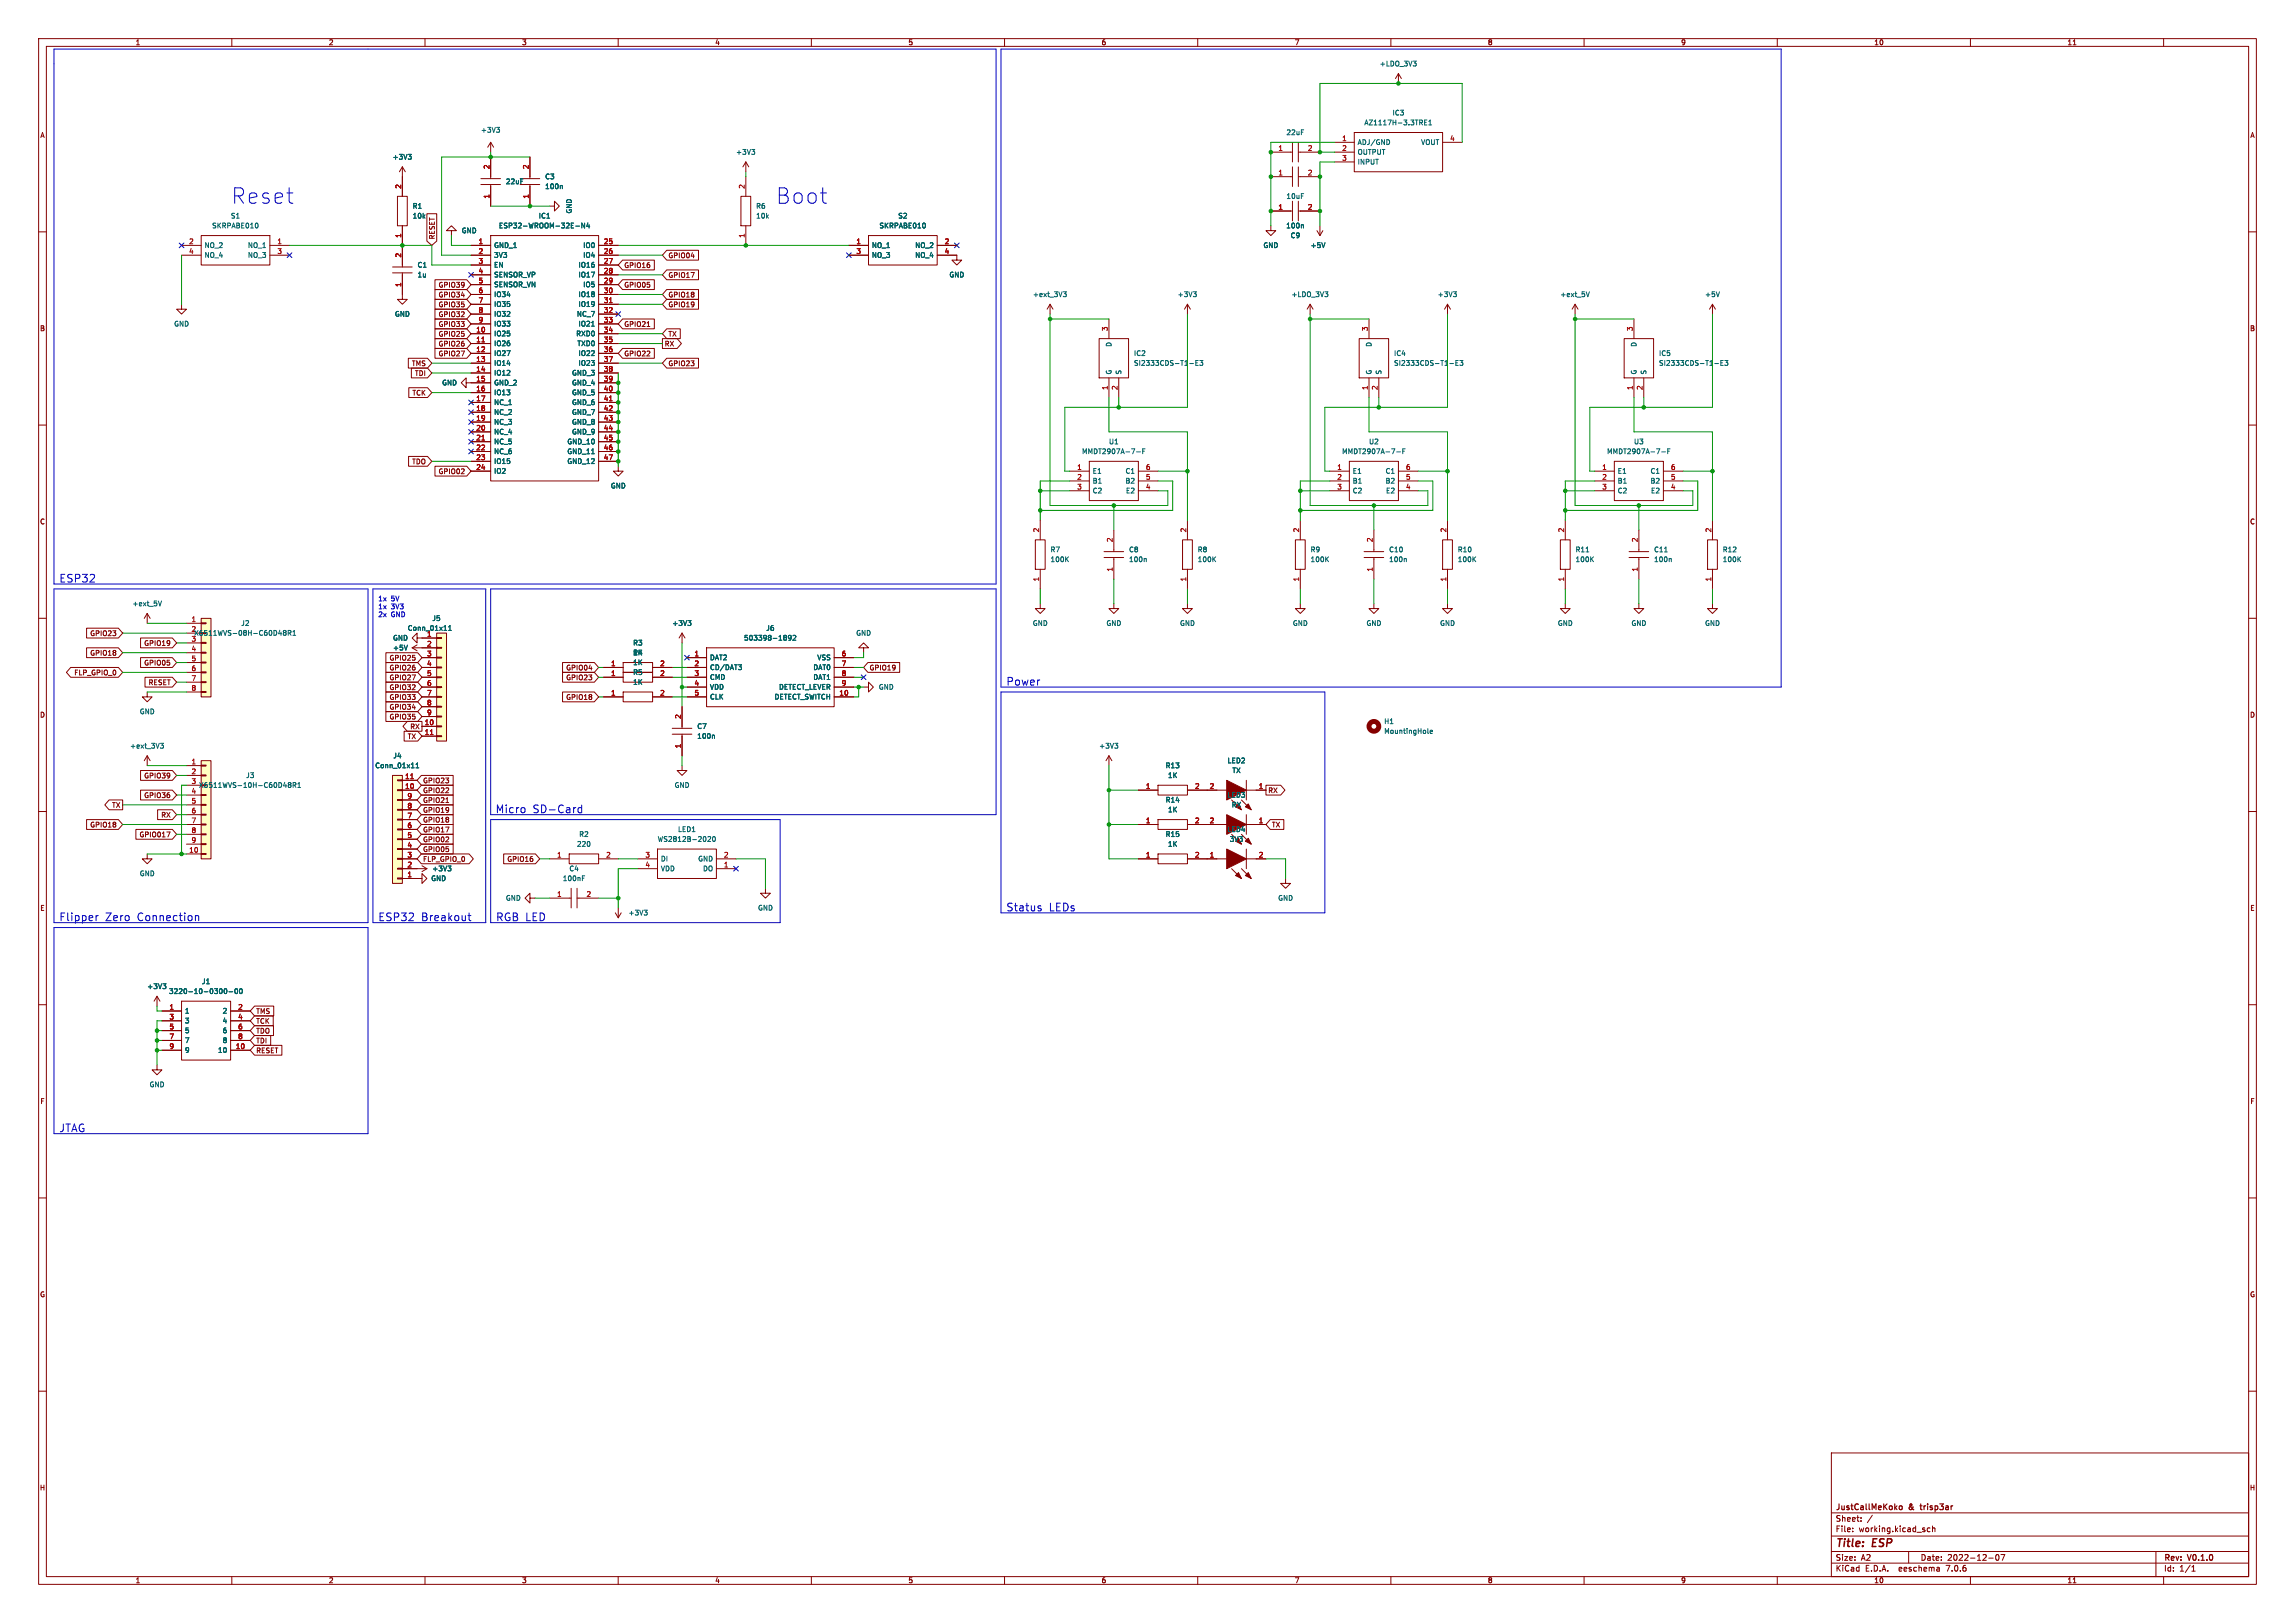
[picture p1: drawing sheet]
<svg xmlns="http://www.w3.org/2000/svg" width="594mm" height="420mm" viewBox="0 0 594 420" stroke-linecap="round" stroke-linejoin="round" font-family="sans-serif">
<defs><g id="words">
<g font-size="5.6" fill="#0000c2">
<text x="59.7" y="53.1">Reset</text>
<text x="200.7" y="53.1">Boot</text>
</g>
<g font-size="2.8" fill="#0000c2">
<text x="15.2" y="150.9">ESP32</text>
<text x="260.3" y="177.6">Power</text>
<text x="128.3" y="210.6">Micro</text>
<text x="137.9" y="210.6">SD-Card</text>
<text x="15.2" y="238.5">Flipper</text>
<text x="27.1" y="238.5">Zero</text>
<text x="35.4" y="238.5">Connection</text>
<text x="97.8" y="238.5">ESP32</text>
<text x="108.9" y="238.5">Breakout</text>
<text x="128.3" y="238.5">RGB LED</text>
<text x="260.3" y="236">Status</text>
<text x="271.4" y="236">LEDs</text>
<text x="15.2" y="293.1">JTAG</text>
</g>
<g font-size="2.8" fill="#840000">
<text x="475" y="400.9">Title:</text>
<text x="484.7" y="400.9">ESP</text>
</g>
<g font-size="2.1" fill="#840000">
<text x="475" y="394">Sheet:</text>
<text x="475" y="391.2">JustCallMeKoko</text>
<text x="494.2" y="391.2">&amp;</text>
<text x="497.8" y="391.2">trisp3ar</text>
<text x="475" y="396.7">File:</text>
<text x="481.1" y="396.7">working.kicad_sch</text>
<text x="475" y="406.9">KiCad</text>
<text x="475" y="404.1">Size:</text>
<text x="481.7" y="404.1">A2</text>
<text x="482.7" y="406.9">E.D.A.</text>
<text x="491.6" y="406.9">eeschema</text>
<text x="497" y="404.1">Date:</text>
<text x="504" y="406.9">7.0.6</text>
<text x="504" y="404.1">2022-12-07</text>
<text x="560" y="404.3">Rev:</text>
<text x="560" y="406.9">Id:</text>
<text x="564.1" y="406.9">1/1</text>
<text x="566.4" y="404.3">V0.1.0</text>
</g>
<g font-size="1.8" fill="#840000">
<text x="35" y="11.9">1</text>
<text x="85" y="11.9">2</text>
<text x="135" y="11.9">3</text>
<text x="185" y="11.9">4</text>
<text x="235" y="11.9">5</text>
<text x="285" y="11.9">6</text>
<text x="335" y="11.9">7</text>
<text x="385" y="11.9">8</text>
<text x="435" y="11.9">9</text>
<text x="485" y="11.9">10</text>
<text x="535" y="11.9">11</text>
<text x="10.3" y="35.9">A</text>
<text x="582.3" y="35.9">A</text>
<text x="112.7" y="62.1" transform="rotate(-90 112.7 62.1)">RESET</text>
<text x="161.4" y="69.5">GPIO16</text>
<text x="172.9" y="67">GPIO04</text>
<text x="113.4" y="74.6">GPIO39</text>
<text x="113.4" y="77.2">GPIO34</text>
<text x="161.4" y="74.6">GPIO05</text>
<text x="172.9" y="72.1">GPIO17</text>
<text x="172.9" y="77.2">GPIO18</text>
<text x="113.4" y="82.2">GPIO32</text>
<text x="113.4" y="79.7">GPIO35</text>
<text x="172.9" y="79.7">GPIO19</text>
<text x="10.3" y="85.9">B</text>
<text x="113.4" y="84.8">GPIO33</text>
<text x="113.4" y="89.9">GPIO26</text>
<text x="113.4" y="87.3">GPIO25</text>
<text x="161.4" y="84.8">GPIO21</text>
<text x="171.9" y="89.9">RX</text>
<text x="172.9" y="87.3">TX</text>
<text x="582.3" y="85.9">B</text>
<text x="106.5" y="94.9">TMS</text>
<text x="113.4" y="92.4">GPIO27</text>
<text x="161.4" y="92.4">GPIO22</text>
<text x="172.9" y="94.9">GPIO23</text>
<text x="107.3" y="97.5">TDI</text>
<text x="106.6" y="102.6">TCK</text>
<text x="106.6" y="120.3">TDO</text>
<text x="113.4" y="122.9">GPIO02</text>
<text x="10.3" y="135.9">C</text>
<text x="582.3" y="135.9">C</text>
<text x="23.2" y="164.8">GPIO23</text>
<text x="37.2" y="167.3">GPIO19</text>
<text x="23.2" y="169.9">GPIO18</text>
<text x="37.2" y="172.4">GPIO05</text>
<text x="100.7" y="171.1">GPIO25</text>
<text x="100.7" y="173.7">GPIO26</text>
<text x="146.4" y="173.7">GPIO04</text>
<text x="224.9" y="173.7">GPIO19</text>
<text x="19.1" y="174.9">FLP_GPIO_0</text>
<text x="38.3" y="177.5">RESET</text>
<text x="100.7" y="178.8">GPIO32</text>
<text x="100.7" y="176.2">GPIO27</text>
<text x="146.4" y="176.2">GPIO23</text>
<text x="10.3" y="185.9">D</text>
<text x="100.7" y="183.8">GPIO34</text>
<text x="100.7" y="181.3">GPIO33</text>
<text x="146.4" y="181.3">GPIO18</text>
<text x="582.3" y="185.9">D</text>
<text x="100.7" y="186.4">GPIO35</text>
<text x="105.4" y="191.5">TX</text>
<text x="106.1" y="188.9">RX</text>
<text x="37.2" y="201.6">GPIO39</text>
<text x="109.4" y="202.9">GPIO23</text>
<text x="28.9" y="209.2">TX</text>
<text x="37.2" y="206.7">GPIO36</text>
<text x="109.4" y="208">GPIO21</text>
<text x="109.4" y="205.4">GPIO22</text>
<text x="328.1" y="205.4">RX</text>
<text x="23.2" y="214.3">GPIO18</text>
<text x="41.6" y="211.8">RX</text>
<text x="109.4" y="210.5">GPIO19</text>
<text x="109.4" y="213">GPIO18</text>
<text x="109.4" y="215.6">GPIO17</text>
<text x="329.1" y="214.3">TX</text>
<text x="36" y="216.9">GPIO017</text>
<text x="109.4" y="220.7">GPIO05</text>
<text x="109.4" y="218.1">GPIO02</text>
<text x="109.4" y="223.2">FLP_GPIO_0</text>
<text x="131.2" y="223.2">GPIO16</text>
<text x="10.3" y="235.9">E</text>
<text x="582.3" y="235.9">E</text>
<text x="66.2" y="262.6">TMS</text>
<text x="66.2" y="265.1">TCK</text>
<text x="66.2" y="267.7">TDO</text>
<text x="66.2" y="272.7">RESET</text>
<text x="66.2" y="270.2">TDI</text>
<text x="10.3" y="285.9">F</text>
<text x="582.3" y="285.9">F</text>
<text x="10.3" y="335.9">G</text>
<text x="582.3" y="335.9">G</text>
<text x="10.2" y="385.9">H</text>
<text x="582.2" y="385.9">H</text>
<text x="35" y="409.9">1</text>
<text x="85" y="409.9">2</text>
<text x="135" y="409.9">3</text>
<text x="185" y="409.9">4</text>
<text x="235" y="409.9">5</text>
<text x="285" y="409.9">6</text>
<text x="335" y="409.9">7</text>
<text x="385" y="409.9">8</text>
<text x="435" y="409.9">9</text>
<text x="485" y="409.9">10</text>
<text x="535" y="409.9">11</text>
</g>
<g font-size="1.8" fill="#006464">
<text x="357" y="17.4">+LDO_3V3</text>
<text x="124.4" y="34.5">+3V3</text>
<text x="332.8" y="35.2">22uF</text>
<text x="353" y="32.6">AZ1117H-3.3TRE1</text>
<text x="360.3" y="30.1">IC3</text>
<text x="101.5" y="41.5">+3V3</text>
<text x="190.4" y="40.2">+3V3</text>
<text x="351.3" y="37.7">ADJ/GND</text>
<text x="351.3" y="40.2">OUTPUT</text>
<text x="367.7" y="37.7">VOUT</text>
<text x="130.8" y="47.9">22uF</text>
<text x="141" y="46.6">C3</text>
<text x="351.3" y="42.8">INPUT</text>
<text x="141" y="49.1">100n</text>
<text x="332.8" y="51.7">10uF</text>
<text x="54.8" y="59.3">SKRPABE010</text>
<text x="59.6" y="56.7">S1</text>
<text x="106.7" y="54.2">R1</text>
<text x="106.7" y="56.7">10k</text>
<text x="129" y="59.3">ESP32-WROOM-32E-N4</text>
<text x="139.3" y="56.7">IC1</text>
<text x="148.2" y="55.4" transform="rotate(-90 148.2 55.4)">GND</text>
<text x="195.6" y="54.2">R6</text>
<text x="195.6" y="56.7">10k</text>
<text x="227.5" y="59.3">SKRPABE010</text>
<text x="232.4" y="56.7">S2</text>
<text x="332.8" y="59.3">100n</text>
<text x="52.8" y="64.4">NO_2</text>
<text x="64" y="64.4">NO_1</text>
<text x="119.4" y="60.6">GND</text>
<text x="127.8" y="64.4">GND_1</text>
<text x="150.8" y="64.4">IO0</text>
<text x="225.6" y="64.4">NO_1</text>
<text x="236.8" y="64.4">NO_2</text>
<text x="326.9" y="64.4">GND</text>
<text x="333.9" y="61.8">C9</text>
<text x="339.1" y="64.4">+5V</text>
<text x="52.8" y="66.9">NO_4</text>
<text x="64" y="66.9">NO_3</text>
<text x="108" y="69.4">C1</text>
<text x="108" y="72">1u</text>
<text x="127.8" y="66.9">3V3</text>
<text x="127.8" y="69.4">EN</text>
<text x="127.8" y="72">SENSOR_VP</text>
<text x="149.6" y="69.4">IO16</text>
<text x="149.6" y="72">IO17</text>
<text x="150.8" y="66.9">IO4</text>
<text x="225.6" y="66.9">NO_3</text>
<text x="236.8" y="66.9">NO_4</text>
<text x="245.6" y="72">GND</text>
<text x="127.8" y="74.5">SENSOR_VN</text>
<text x="127.8" y="77.1">IO34</text>
<text x="149.6" y="77.1">IO18</text>
<text x="150.8" y="74.5">IO5</text>
<text x="267.2" y="77.1">+ext_3V3</text>
<text x="304.7" y="77.1">+3V3</text>
<text x="334.1" y="77.1">+LDO_3V3</text>
<text x="372" y="77.1">+3V3</text>
<text x="403.7" y="77.1">+ext_5V</text>
<text x="441.2" y="77.1">+5V</text>
<text x="102.1" y="82.1">GND</text>
<text x="127.8" y="79.6">IO35</text>
<text x="127.8" y="82.1">IO32</text>
<text x="149.2" y="82.1">NC_7</text>
<text x="149.6" y="79.6">IO19</text>
<text x="45" y="84.7">GND</text>
<text x="127.8" y="87.2">IO25</text>
<text x="127.8" y="89.8">IO26</text>
<text x="127.8" y="84.7">IO33</text>
<text x="149" y="87.2">RXD0</text>
<text x="149.3" y="89.8">TXD0</text>
<text x="149.6" y="84.7">IO21</text>
<text x="287.9" y="89.9" transform="rotate(-90 287.9 89.9)">D</text>
<text x="355.2" y="89.9" transform="rotate(-90 355.2 89.9)">D</text>
<text x="423.8" y="89.9" transform="rotate(-90 423.8 89.9)">D</text>
<text x="127.8" y="92.3">IO27</text>
<text x="127.8" y="94.8">IO14</text>
<text x="149.6" y="92.3">IO22</text>
<text x="149.6" y="94.8">IO23</text>
<text x="293.4" y="92.3">IC2</text>
<text x="293.4" y="94.8">SI2333CDS-T1-E3</text>
<text x="360.7" y="92.3">IC4</text>
<text x="360.7" y="94.8">SI2333CDS-T1-E3</text>
<text x="429.3" y="92.3">IC5</text>
<text x="429.3" y="94.8">SI2333CDS-T1-E3</text>
<text x="114.3" y="99.9">GND</text>
<text x="127.8" y="97.4">IO12</text>
<text x="127.8" y="99.9">GND_2</text>
<text x="147.9" y="97.4">GND_3</text>
<text x="147.9" y="99.9">GND_4</text>
<text x="287.9" y="97" transform="rotate(-90 287.9 97)">G</text>
<text x="290.4" y="97" transform="rotate(-90 290.4 97)">S</text>
<text x="355.2" y="97" transform="rotate(-90 355.2 97)">G</text>
<text x="357.7" y="97" transform="rotate(-90 357.7 97)">S</text>
<text x="423.8" y="97" transform="rotate(-90 423.8 97)">G</text>
<text x="426.3" y="97" transform="rotate(-90 426.3 97)">S</text>
<text x="127.8" y="102.5">IO13</text>
<text x="127.8" y="105">NC_1</text>
<text x="127.8" y="107.5">NC_2</text>
<text x="147.9" y="102.5">GND_5</text>
<text x="147.9" y="105">GND_6</text>
<text x="147.9" y="107.5">GND_7</text>
<text x="127.8" y="110.1">NC_3</text>
<text x="127.8" y="112.6">NC_4</text>
<text x="147.9" y="110.1">GND_8</text>
<text x="147.9" y="112.6">GND_9</text>
<text x="127.8" y="115.2">NC_5</text>
<text x="127.8" y="117.7">NC_6</text>
<text x="146.7" y="115.2">GND_10</text>
<text x="146.7" y="117.7">GND_11</text>
<text x="279.9" y="117.7">MMDT2907A-7-F</text>
<text x="286.9" y="115.2">U1</text>
<text x="347.2" y="117.7">MMDT2907A-7-F</text>
<text x="354.2" y="115.2">U2</text>
<text x="415.8" y="117.7">MMDT2907A-7-F</text>
<text x="422.8" y="115.2">U3</text>
<text x="127.8" y="120.2">IO15</text>
<text x="127.8" y="122.8">IO2</text>
<text x="146.7" y="120.2">GND_12</text>
<text x="282.7" y="122.8">E1</text>
<text x="282.7" y="125.3">B1</text>
<text x="291.2" y="125.3">B2</text>
<text x="291.2" y="122.8">C1</text>
<text x="350" y="122.8">E1</text>
<text x="350" y="125.3">B1</text>
<text x="358.5" y="125.3">B2</text>
<text x="358.5" y="122.8">C1</text>
<text x="418.6" y="122.8">E1</text>
<text x="418.6" y="125.3">B1</text>
<text x="427.1" y="125.3">B2</text>
<text x="427.1" y="122.8">C1</text>
<text x="158" y="126.6">GND</text>
<text x="282.7" y="127.9">C2</text>
<text x="291.3" y="127.9">E2</text>
<text x="350" y="127.9">C2</text>
<text x="358.6" y="127.9">E2</text>
<text x="418.6" y="127.9">C2</text>
<text x="427.2" y="127.9">E2</text>
<text x="271.8" y="143.1">R7</text>
<text x="292.1" y="143.1">C8</text>
<text x="309.9" y="143.1">R8</text>
<text x="339.1" y="143.1">R9</text>
<text x="359.4" y="143.1">C10</text>
<text x="377.2" y="143.1">R10</text>
<text x="407.7" y="143.1">R11</text>
<text x="428" y="143.1">C11</text>
<text x="445.8" y="143.1">R12</text>
<text x="271.8" y="145.6">100K</text>
<text x="292.1" y="145.6">100n</text>
<text x="309.9" y="145.6">100K</text>
<text x="339.1" y="145.6">100K</text>
<text x="359.4" y="145.6">100n</text>
<text x="377.2" y="145.6">100K</text>
<text x="407.7" y="145.6">100K</text>
<text x="428" y="145.6">100n</text>
<text x="445.8" y="145.6">100K</text>
<text x="34.2" y="157.1">+ext_5V</text>
<text x="111.8" y="160.9">J5</text>
<text x="50.1" y="164.7">X6511WVS-08H-C60D48R1</text>
<text x="62.3" y="162.2">J2</text>
<text x="101.6" y="166">GND</text>
<text x="105.4" y="163.4">Conn_01x11</text>
<text x="163.8" y="167.2">R3</text>
<text x="173.9" y="162.2">+3V3</text>
<text x="192.5" y="166">503398-1892</text>
<text x="198.2" y="163.4">J6</text>
<text x="221.5" y="164.7">GND</text>
<text x="267.2" y="162.2">GND</text>
<text x="286.3" y="162.2">GND</text>
<text x="305.3" y="162.2">GND</text>
<text x="334.5" y="162.2">GND</text>
<text x="353.6" y="162.2">GND</text>
<text x="372.6" y="162.2">GND</text>
<text x="403.1" y="162.2">GND</text>
<text x="422.1" y="162.2">GND</text>
<text x="441.2" y="162.2">GND</text>
<text x="101.6" y="168.5">+5V</text>
<text x="163.8" y="169.8">1K</text>
<text x="163.8" y="172.3">1K</text>
<text x="183.6" y="171">DAT2</text>
<text x="183.6" y="173.6">CD/DAT3</text>
<text x="210.4" y="173.6">DAT0</text>
<text x="211.4" y="171">VSS</text>
<text x="163.8" y="174.9">R5</text>
<text x="163.8" y="177.4">1K</text>
<text x="183.6" y="176.1">CMD</text>
<text x="183.6" y="178.7">VDD</text>
<text x="201.5" y="178.7">DETECT_LEVER</text>
<text x="210.4" y="176.1">DAT1</text>
<text x="227.3" y="178.7">GND</text>
<text x="36.1" y="185">GND</text>
<text x="183.6" y="181.2">CLK</text>
<text x="200.4" y="181.2">DETECT_SWITCH</text>
<text x="180.3" y="188.8">C7</text>
<text x="180.3" y="191.4">100n</text>
<text x="358.2" y="187.6">H1</text>
<text x="358.2" y="190.1">MountingHole</text>
<text x="33.6" y="193.9">+ext_3V3</text>
<text x="101.7" y="196.4">J4</text>
<text x="284.4" y="193.9">+3V3</text>
<text x="317.6" y="197.7">LED2</text>
<text x="63.6" y="201.5">J3</text>
<text x="97" y="199">Conn_01x11</text>
<text x="301.6" y="199">R13</text>
<text x="302.2" y="201.5">1K</text>
<text x="318.8" y="200.3">TX</text>
<text x="51.4" y="204.1">X6511WVS-10H-C60D48R1</text>
<text x="174.5" y="204.1">GND</text>
<text x="301.6" y="207.9">R14</text>
<text x="317.6" y="206.6">LED3</text>
<text x="318.7" y="209.1">RX</text>
<text x="175.4" y="215.5">LED1</text>
<text x="302.2" y="210.4">1K</text>
<text x="317.6" y="215.5">LED4</text>
<text x="149.2" y="219.3">220</text>
<text x="149.8" y="216.8">R2</text>
<text x="170.1" y="218">WS2812B-2020</text>
<text x="301.6" y="216.8">R15</text>
<text x="302.2" y="219.3">1K</text>
<text x="318.2" y="218">3V3</text>
<text x="36.1" y="226.9">GND</text>
<text x="111.8" y="225.7">+3V3</text>
<text x="147.2" y="225.7">C4</text>
<text x="170.9" y="223.1">DI</text>
<text x="170.9" y="225.7">VDD</text>
<text x="180.6" y="223.1">GND</text>
<text x="181.9" y="225.7">DO</text>
<text x="111.5" y="228.2">GND</text>
<text x="130.8" y="233.3">GND</text>
<text x="145.6" y="228.2">100nF</text>
<text x="330.7" y="233.3">GND</text>
<text x="162.6" y="237.1">+3V3</text>
<text x="196.1" y="235.8">GND</text>
<text x="38" y="256.1">+3V3</text>
<text x="43.6" y="257.4">3220-10-0300-00</text>
<text x="52.1" y="254.9">J1</text>
<text x="47.8" y="262.5">1</text>
<text x="57.5" y="262.5">2</text>
<text x="47.8" y="265">3</text>
<text x="47.8" y="267.6">5</text>
<text x="57.5" y="265">4</text>
<text x="57.5" y="267.6">6</text>
<text x="47.8" y="270.1">7</text>
<text x="47.8" y="272.6">9</text>
<text x="56.3" y="272.6">10</text>
<text x="57.5" y="270.1">8</text>
<text x="38.6" y="281.5">GND</text>
</g>
<g font-size="1.8" fill="#a90000">
<text x="330.8" y="39.1">1</text>
<text x="338.4" y="39.1">2</text>
<text x="347.3" y="36.6">1</text>
<text x="347.3" y="39.1">2</text>
<text x="347.3" y="41.7">3</text>
<text x="375.2" y="36.6">4</text>
<text x="126.7" y="43.9" transform="rotate(-90 126.7 43.9)">2</text>
<text x="136.9" y="43.9" transform="rotate(-90 136.9 43.9)">2</text>
<text x="330.8" y="45.5">1</text>
<text x="338.4" y="45.5">2</text>
<text x="103.9" y="49" transform="rotate(-90 103.9 49)">2</text>
<text x="126.7" y="51.5" transform="rotate(-90 126.7 51.5)">1</text>
<text x="136.9" y="51.5" transform="rotate(-90 136.9 51.5)">1</text>
<text x="192.8" y="49" transform="rotate(-90 192.8 49)">2</text>
<text x="330.8" y="54.4">1</text>
<text x="338.4" y="54.4">2</text>
<text x="48.8" y="63.2">2</text>
<text x="48.8" y="65.8">4</text>
<text x="71.7" y="63.2">1</text>
<text x="71.7" y="65.8">3</text>
<text x="103.9" y="61.7" transform="rotate(-90 103.9 61.7)">1</text>
<text x="123.8" y="63.2">1</text>
<text x="123.8" y="65.8">2</text>
<text x="156.2" y="63.2">25</text>
<text x="156.2" y="65.8">26</text>
<text x="192.8" y="61.7" transform="rotate(-90 192.8 61.7)">1</text>
<text x="221.5" y="63.2">1</text>
<text x="221.5" y="65.8">3</text>
<text x="244.4" y="63.2">2</text>
<text x="244.4" y="65.8">4</text>
<text x="103.9" y="66.7" transform="rotate(-90 103.9 66.7)">2</text>
<text x="123.8" y="68.3">3</text>
<text x="123.8" y="70.9">4</text>
<text x="156.2" y="68.3">27</text>
<text x="156.2" y="70.9">28</text>
<text x="103.9" y="74.4" transform="rotate(-90 103.9 74.4)">1</text>
<text x="123.8" y="73.4">5</text>
<text x="123.8" y="75.9">6</text>
<text x="156.2" y="73.4">29</text>
<text x="156.2" y="75.9">30</text>
<text x="123.8" y="78.5">7</text>
<text x="123.8" y="81">8</text>
<text x="123.8" y="83.6">9</text>
<text x="156.2" y="78.5">31</text>
<text x="156.2" y="81">32</text>
<text x="156.2" y="83.6">33</text>
<text x="123.1" y="86.1">10</text>
<text x="123.1" y="88.6">11</text>
<text x="156.2" y="86.1">34</text>
<text x="156.2" y="88.6">35</text>
<text x="286.8" y="85.8" transform="rotate(-90 286.8 85.8)">3</text>
<text x="354.1" y="85.8" transform="rotate(-90 354.1 85.8)">3</text>
<text x="422.7" y="85.8" transform="rotate(-90 422.7 85.8)">3</text>
<text x="123.1" y="91.2">12</text>
<text x="123.1" y="93.7">13</text>
<text x="156.2" y="91.2">36</text>
<text x="156.2" y="93.7">37</text>
<text x="123.1" y="96.3">14</text>
<text x="123.1" y="98.8">15</text>
<text x="123.1" y="101.3">16</text>
<text x="156.2" y="96.3">38</text>
<text x="156.2" y="98.8">39</text>
<text x="156.2" y="101.3">40</text>
<text x="286.8" y="101" transform="rotate(-90 286.8 101)">1</text>
<text x="289.3" y="101" transform="rotate(-90 289.3 101)">2</text>
<text x="354.1" y="101" transform="rotate(-90 354.1 101)">1</text>
<text x="356.6" y="101" transform="rotate(-90 356.6 101)">2</text>
<text x="422.7" y="101" transform="rotate(-90 422.7 101)">1</text>
<text x="425.2" y="101" transform="rotate(-90 425.2 101)">2</text>
<text x="123.1" y="103.9">17</text>
<text x="123.1" y="106.4">18</text>
<text x="156.2" y="103.9">41</text>
<text x="156.2" y="106.4">42</text>
<text x="123.1" y="109">19</text>
<text x="123.1" y="111.5">20</text>
<text x="156.2" y="109">43</text>
<text x="156.2" y="111.5">44</text>
<text x="123.1" y="114">21</text>
<text x="123.1" y="116.6">22</text>
<text x="123.1" y="119.1">23</text>
<text x="156.2" y="114">45</text>
<text x="156.2" y="116.6">46</text>
<text x="156.2" y="119.1">47</text>
<text x="123.1" y="121.7">24</text>
<text x="278.7" y="121.7">1</text>
<text x="278.7" y="124.2">2</text>
<text x="296.5" y="124.2">5</text>
<text x="296.5" y="121.7">6</text>
<text x="346" y="121.7">1</text>
<text x="346" y="124.2">2</text>
<text x="363.8" y="124.2">5</text>
<text x="363.8" y="121.7">6</text>
<text x="414.6" y="121.7">1</text>
<text x="414.6" y="124.2">2</text>
<text x="432.4" y="124.2">5</text>
<text x="432.4" y="121.7">6</text>
<text x="278.7" y="126.7">3</text>
<text x="296.5" y="126.7">4</text>
<text x="346" y="126.7">3</text>
<text x="363.8" y="126.7">4</text>
<text x="414.6" y="126.7">3</text>
<text x="432.4" y="126.7">4</text>
<text x="269" y="137.9" transform="rotate(-90 269 137.9)">2</text>
<text x="307.1" y="137.9" transform="rotate(-90 307.1 137.9)">2</text>
<text x="336.3" y="137.9" transform="rotate(-90 336.3 137.9)">2</text>
<text x="374.4" y="137.9" transform="rotate(-90 374.4 137.9)">2</text>
<text x="404.9" y="137.9" transform="rotate(-90 404.9 137.9)">2</text>
<text x="443" y="137.9" transform="rotate(-90 443 137.9)">2</text>
<text x="288" y="140.4" transform="rotate(-90 288 140.4)">2</text>
<text x="355.3" y="140.4" transform="rotate(-90 355.3 140.4)">2</text>
<text x="423.9" y="140.4" transform="rotate(-90 423.9 140.4)">2</text>
<text x="288" y="148" transform="rotate(-90 288 148)">1</text>
<text x="355.3" y="148" transform="rotate(-90 355.3 148)">1</text>
<text x="423.9" y="148" transform="rotate(-90 423.9 148)">1</text>
<text x="269" y="150.6" transform="rotate(-90 269 150.6)">1</text>
<text x="307.1" y="150.6" transform="rotate(-90 307.1 150.6)">1</text>
<text x="336.3" y="150.6" transform="rotate(-90 336.3 150.6)">1</text>
<text x="374.4" y="150.6" transform="rotate(-90 374.4 150.6)">1</text>
<text x="404.9" y="150.6" transform="rotate(-90 404.9 150.6)">1</text>
<text x="443" y="150.6" transform="rotate(-90 443 150.6)">1</text>
<text x="49.5" y="161">1</text>
<text x="49.5" y="163.6">2</text>
<text x="49.5" y="166.1">3</text>
<text x="110.4" y="164.8">1</text>
<text x="110.4" y="167.4">2</text>
<text x="49.5" y="168.7">4</text>
<text x="49.5" y="171.2">5</text>
<text x="49.5" y="173.7">6</text>
<text x="110.4" y="169.9">3</text>
<text x="110.4" y="172.5">4</text>
<text x="158" y="172.5">1</text>
<text x="170.7" y="172.5">2</text>
<text x="179.6" y="169.9">1</text>
<text x="179.6" y="172.5">2</text>
<text x="217.7" y="169.9">6</text>
<text x="217.7" y="172.5">7</text>
<text x="49.5" y="176.3">7</text>
<text x="49.5" y="178.8">8</text>
<text x="110.4" y="175">5</text>
<text x="110.4" y="177.5">6</text>
<text x="158" y="175">1</text>
<text x="170.7" y="175">2</text>
<text x="179.6" y="175">3</text>
<text x="179.6" y="177.5">4</text>
<text x="217.7" y="175">8</text>
<text x="217.7" y="177.5">9</text>
<text x="110.4" y="180.1">7</text>
<text x="110.4" y="182.6">8</text>
<text x="110.4" y="185.2">9</text>
<text x="158" y="180.1">1</text>
<text x="170.7" y="180.1">2</text>
<text x="179.6" y="180.1">5</text>
<text x="217.1" y="180.1">10</text>
<text x="109.8" y="187.7">10</text>
<text x="109.8" y="190.2">11</text>
<text x="176.3" y="186.1" transform="rotate(-90 176.3 186.1)">2</text>
<text x="49.5" y="197.9">1</text>
<text x="176.3" y="193.7" transform="rotate(-90 176.3 193.7)">1</text>
<text x="49.5" y="200.4">2</text>
<text x="49.5" y="202.9">3</text>
<text x="104.7" y="201.7">11</text>
<text x="49.5" y="205.5">4</text>
<text x="49.5" y="208">5</text>
<text x="104.7" y="204.2">10</text>
<text x="105.3" y="209.3">8</text>
<text x="105.3" y="206.8">9</text>
<text x="296.5" y="204.2">1</text>
<text x="309.2" y="204.2">2</text>
<text x="313" y="204.2">2</text>
<text x="325.7" y="204.2">1</text>
<text x="49.5" y="210.6">6</text>
<text x="49.5" y="213.1">7</text>
<text x="49.5" y="215.6">8</text>
<text x="105.3" y="214.4">6</text>
<text x="105.3" y="211.8">7</text>
<text x="296.5" y="213.1">1</text>
<text x="309.2" y="213.1">2</text>
<text x="313" y="213.1">2</text>
<text x="325.7" y="213.1">1</text>
<text x="48.9" y="220.7">10</text>
<text x="49.5" y="218.2">9</text>
<text x="105.3" y="222">3</text>
<text x="105.3" y="219.5">4</text>
<text x="105.3" y="216.9">5</text>
<text x="144.1" y="222">1</text>
<text x="156.8" y="222">2</text>
<text x="166.9" y="222">3</text>
<text x="187.3" y="222">2</text>
<text x="296.5" y="222">1</text>
<text x="309.2" y="222">2</text>
<text x="313" y="222">1</text>
<text x="325.7" y="222">2</text>
<text x="105.3" y="227.1">1</text>
<text x="105.3" y="224.5">2</text>
<text x="166.9" y="224.5">4</text>
<text x="187.3" y="224.5">1</text>
<text x="144.1" y="232.2">1</text>
<text x="151.7" y="232.2">2</text>
<text x="43.7" y="261.4">1</text>
<text x="43.7" y="263.9">3</text>
<text x="61.5" y="261.4">2</text>
<text x="61.5" y="263.9">4</text>
<text x="43.7" y="266.4">5</text>
<text x="43.7" y="269">7</text>
<text x="61.5" y="266.4">6</text>
<text x="61.5" y="269">8</text>
<text x="43.7" y="271.5">9</text>
<text x="60.9" y="271.5">10</text>
</g>
<g font-size="1.8" fill="#0000c2">
<text x="97.8" y="155.7">1x</text>
<text x="101.2" y="155.7">5V</text>
<text x="97.8" y="157.7">1x</text>
<text x="97.8" y="159.8">2x</text>
<text x="101.2" y="157.7">3V3</text>
<text x="101.2" y="159.8">GND</text>
</g>
</g></defs>
<g fill="none" stroke="#840000" stroke-width=".26">
<path d="M10 10h574v400h-574zM12 12h570v396h-570zM60 10v2M110 10v2M160 10v2M210 10v2M260 10v2M310 10v2M360 10v2M361.9 19.1l-.7 1.2M361.9 19.1v2.5M361.9 19.1l.8 1.2"/>
<path d="M410 10v2M460 10v2M510 10v2M536.6 11.6h.7M560 10v2M127 36.8v2.6M127 36.8l-.8 1.3M127 36.8l.8 1.3M328.9 39.4h5.6M334.5 36.8v5.1M336 39.4h5.6M336 36.8v5.1"/>
<path d="M345.4 39.4h5.1M345.4 36.8h5.1M350.5 34.3h22.9v10.2h-22.9zM373.4 36.8h5.1M10 60h2M102.9 50.8h2.5v7.6h-2.5zM104.1 43.2l-.7 1.3M104.1 43.2v7.6M104.1 58.4v10.7M104.1 43.2l.8 1.3M110.5 55.3h2.5v7.1l-1.2 1.1-1.3-1.1zM116.8 59.7h1.3l-1.3-1.3-1.2 1.3h1.2v1.3"/>
<path d="M124.5 47.8h5M124.5 46.2h5M127 40.6v5.6M127 47.8v5.5M134.6 47.8h5.1M134.6 46.2h5.1M137.2 40.6v5.6M137.2 47.8v5.5M142.2 53.3h1.3v-1.2l1.3 1.2-1.3 1.3v-1.3M191.8 50.8h2.5v7.6h-2.5zM193 41.9l-.7 1.3M193 41.9v2.6"/>
<path d="M193 45.7v5.1M193 58.4v5.1M193 41.9l.8 1.3M328.9 58.4v1.3h1.3l-1.3 1.3-1.2-1.3h1.2M328.9 54.6h5.6M328.9 45.7h5.6M334.5 43.2v5.1M334.5 52.1v5.1M336 43.2v5.1M336 52.1v5.1M336 54.6h5.6M336 45.7h5.6"/>
<path d="M340.9 59.7l.7 1.3M341.6 58.4v2.6M342.4 59.7l-.8 1.3M345.4 41.9h5.1M582 60h2M47 78.7v1.3h1.3l-1.3 1.3-1.3-1.3h1.3M47 63.5h5.1M47 66h5.1M52.1 61h17.7v7.6h-17.7zM69.8 63.5h5.1M69.8 66h5.1M101.6 70.6h5.1"/>
<path d="M101.6 69.1h5.1M104.1 70.6v6.9h1.3l-1.3 1.2-1.2-1.2h1.2M112.6 77.5h8.2l1.1 1.2-1.1 1.3h-8.2zM112.6 72.4h8.2l1.1 1.3-1.1 1.2h-8.2zM112.6 74.9h8.2l1.1 1.3-1.1 1.3h-8.2zM121.9 63.5h5.1M121.9 66h5.1M121.9 68.6h5.1M121.9 71.1h5.1M121.9 73.7h5.1M121.9 76.2h5.1M121.9 78.7h5.1"/>
<path d="M127 61h27.9v63.5h-27.9zM154.9 63.5h5.1M154.9 66h5.1M154.9 68.6h5.1M154.9 71.1h5.1M154.9 73.7h5.1M154.9 76.2h5.1M154.9 78.7h5.1M161.1 67.3h8.3v2.6h-8.3l-1.1-1.3zM161.1 72.4h8.3v2.5h-8.3l-1.1-1.2zM172.6 64.8h8.2v2.5h-8.2l-1.2-1.3zM172.6 69.9h8.2v2.5h-8.2l-1.2-1.3z"/>
<path d="M172.6 77.5h8.2v2.5h-8.2l-1.2-1.3zM172.6 74.9h8.2v2.6h-8.2l-1.2-1.3zM219.7 63.5h5.1M219.7 66h5.1M224.8 61h17.8v7.6h-17.8zM242.6 66h5v1.3h1.3l-1.3 1.3-1.2-1.3h1.2M242.6 63.5h5M271.8 78.7l-.8 1.3M271.8 78.7v2.6M271.8 78.7l.7 1.3M307.3 78.7l-.7 1.3M307.3 78.7v2.6"/>
<path d="M307.3 78.7l.8 1.3M339.1 78.7l-.8 1.3M339.1 78.7v2.6M339.1 78.7l.8 1.3M374.6 78.7v2.6M374.6 78.7l-.7 1.3M374.6 78.7l.8 1.3M407.7 78.7l-.8 1.3M407.7 78.7v2.6M407.7 78.7l.7 1.3M443.2 78.7v2.6M443.2 78.7l-.7 1.3"/>
<path d="M443.2 78.7l.8 1.3M105.7 92.7h4.9l1.2 1.3-1.2 1.3h-4.9zM106.5 95.3h4.1l1.2 1.2-1.2 1.3h-4.1zM112.6 82.6h8.2l1.1 1.2-1.1 1.3h-8.2zM112.6 90.2h8.2l1.1 1.2-1.1 1.3h-8.2zM112.6 87.6h8.2l1.1 1.3-1.1 1.3h-8.2zM112.6 80h8.2l1.1 1.3-1.1 1.3h-8.2zM112.6 85.1h8.2l1.1 1.3-1.1 1.2h-8.2zM120.6 99.1v-1.3l-1.2 1.3 1.2 1.2v-1.2h6.4M121.9 86.4h5.1M121.9 88.9h5.1M121.9 91.4h5.1"/>
<path d="M121.9 94h5.1M121.9 96.5h5.1M121.9 81.3h5.1M121.9 83.8h5.1M154.9 86.4h5.1M154.9 88.9h5.1M154.9 91.4h5.1M154.9 94h5.1M154.9 96.5h5.1M154.9 99.1h5.1M154.9 81.3h5.1M154.9 83.8h5.1"/>
<path d="M161.1 90.2h8.3v2.5h-8.3l-1.1-1.3zM161.1 82.6h8.3v2.5h-8.3l-1.1-1.3zM167.5 84.5h.7M171.4 87.6h3.9l1.1 1.3-1.1 1.3h-3.9zM172.6 85.1h3.5v2.5h-3.5l-1.2-1.2zM172.6 92.7h8.2v2.6h-8.2l-1.2-1.3zM284.5 87.6h7.6v10.2h-7.6zM287 82.6v5M287 97.8v5.1M289.6 97.8v5.1M351.8 87.6h7.6v10.2h-7.6zM354.3 82.6v5"/>
<path d="M354.3 97.8v5.1M356.9 97.8v5.1M420.4 87.6h7.6v10.2h-7.6zM422.9 82.6v5M422.9 97.8v5.1M425.4 97.8v5.1M10 110h2M105.7 118.1h4.9l1.2 1.3-1.2 1.3h-4.9zM105.8 100.3h4.8l1.2 1.3-1.2 1.3h-4.8zM121.9 101.6h5.1M121.9 104.1h5.1M121.9 106.7h5.1"/>
<path d="M121.9 109.2h5.1M121.9 111.8h5.1M121.9 114.3h5.1M121.9 116.8h5.1M121.9 119.4h5.1M154.9 101.6h5.1M154.9 104.1h5.1M154.9 106.7h5.1M154.9 109.2h5.1M154.9 111.8h5.1M154.9 114.3h5.1M154.9 116.8h5.1"/>
<path d="M154.9 119.4h5.1M281.9 119.4h12.7v10.1h-12.7zM349.2 119.4h12.7v10.1h-12.7zM417.8 119.4h12.7v10.1h-12.7zM582 110h2M112.6 120.7h8.2l1.1 1.2-1.1 1.3h-8.2zM121.9 121.9h5.1M160 120.7v1.2h1.3l-1.3 1.3-1.3-1.3h1.3M268 139.7h2.5v7.6h-2.5zM269.2 134.6v5.1M276.9 121.9h5M276.9 124.5h5"/>
<path d="M276.9 127h5M288.3 137.2v5.5M294.6 121.9h5.1M294.6 124.5h5.1M294.6 127h5.1M306.1 139.7h2.5v7.6h-2.5zM307.3 134.6v5.1M335.3 139.7h2.5v7.6h-2.5zM336.5 134.6v5.1M344.2 121.9h5M344.2 124.5h5M344.2 127h5"/>
<path d="M355.6 137.2v5.5M361.9 121.9h5.1M361.9 124.5h5.1M361.9 127h5.1M373.4 139.7h2.5v7.6h-2.5zM374.6 134.6v5.1M403.9 139.7h2.5v7.6h-2.5zM405.1 134.6v5.1M412.7 121.9h5.1M412.7 124.5h5.1M412.7 127h5.1M424.2 137.2v5.5"/>
<path d="M430.5 121.9h5.1M430.5 124.5h5.1M430.5 127h5.1M442 139.7h2.5v7.6h-2.5zM443.2 134.6v5.1M10 160h2M38.1 158.8l-.8 1.2M38.1 158.8v2.5M38.1 158.8l.8 1.2M269.2 156.2v1.3h1.3l-1.3 1.3-1.2-1.3h1.2M269.2 147.3v5.1M285.7 144.3h5.1"/>
<path d="M285.7 142.7h5.1M288.3 156.2v1.3h1.3l-1.3 1.3-1.3-1.3h1.3M288.3 144.3v5.6M307.3 156.2v1.3h1.3l-1.3 1.3-1.2-1.3h1.2M307.3 147.3v5.1M336.5 156.2v1.3h1.3l-1.3 1.3-1.2-1.3h1.2M336.5 147.3v5.1M353.1 144.3h5M353.1 142.7h5M355.6 156.2v1.3h1.3l-1.3 1.3-1.3-1.3h1.3M355.6 144.3v5.6M374.6 156.2v1.3h1.3l-1.3 1.3-1.2-1.3h1.2"/>
<path d="M374.6 147.3v5.1M405.1 156.2v1.3h1.3l-1.3 1.3-1.2-1.3h1.2M405.1 147.3v5.1M421.6 144.3h5.1M421.6 142.7h5.1M424.2 156.2v1.3h1.2l-1.2 1.3-1.3-1.3h1.3M424.2 144.3v5.6M443.2 156.2v1.3h1.3l-1.3 1.3-1.2-1.3h1.2M443.2 147.3v5.1M582 160h2M18.3 172.7h12.3l1.1 1.3-1.1 1.3h-12.3l-1.1-1.3zM22.4 167.6h8.2l1.1 1.3-1.1 1.3h-8.2z"/>
<path d="M22.4 162.6h8.2l1.1 1.2-1.1 1.3h-8.2zM36.4 170.2h8.2l1.1 1.3-1.1 1.2h-8.2zM36.4 165.1h8.2l1.1 1.3-1.1 1.2h-8.2zM37.5 175.3h7.1l1.1 1.2-1.1 1.3h-7.1zM38.1 179.1v1.2h1.3l-1.3 1.3-1.3-1.3h1.3M48.3 161.3h3.8M48.3 163.8h3.8M48.3 166.4h3.8M48.3 168.9h3.8M48.3 171.5h3.8M48.3 174h3.8M48.3 176.5h3.8"/>
<path d="M48.3 179.1h3.8M52.1 178.9h1.2v.3h-1.2zM52.1 176.4h1.2v.3h-1.2zM52.1 173.9h1.2v.2h-1.2zM52.1 171.3h1.2v.3h-1.2zM52.1 168.8h1.2v.2h-1.2zM52.1 166.2h1.2v.3h-1.2zM52.1 161.2h1.2v.2h-1.2zM52.1 160h2.5v20.3h-2.5zM99.9 168.9h8.2l1.1 1.3-1.1 1.3h-8.2zM99.9 176.5h8.2l1.1 1.3-1.1 1.3h-8.2zM99.9 179.1h8.2l1.1 1.2-1.1 1.3h-8.2z"/>
<path d="M99.9 171.4h8.2l1.1 1.3-1.1 1.3h-8.2zM99.9 174h8.2l1.1 1.3-1.1 1.2h-8.2zM106.7 167.6h6.3M106.7 167.6l1.2 .8M107.9 165.1v-1.3l-1.2 1.3 1.2 1.3v-1.3h5.1M107.9 166.9l-1.2 .7M109.2 172.7h3.8M109.2 175.3h3.8M109.2 170.2h3.8M109.2 177.8h3.8M113 177.7h1.3v.2h-1.3zM113 175.1h1.3v.3h-1.3z"/>
<path d="M113 172.6h1.3v.2h-1.3zM113 170.1h1.3v.2h-1.3zM113 167.5h1.3v.3h-1.3zM113 165h1.3v.2h-1.3zM113 163.8h2.6v28h-2.6zM145.6 179.1h8.2l1.1 1.2-1.1 1.3h-8.2zM145.6 174h8.2l1.1 1.3-1.1 1.2h-8.2zM145.6 171.4h8.2l1.1 1.3-1.1 1.3h-8.2zM156.2 172.7h5.1M156.2 175.3h5.1M161.3 179.1h7.6v2.5h-7.6zM161.3 171.5h7.6v2.5h-7.6z"/>
<path d="M161.3 174h7.6v2.5h-7.6zM168.9 172.7h5.1M168.9 175.3h5.1M176.5 163.8l-.7 1.3M176.5 163.8v2.6M176.5 163.8l.8 1.3M177.8 172.7h5.1M177.8 175.3h5.1M177.8 170.2h5.1M177.8 177.8h5.1M182.9 167.6h33v15.3h-33zM215.9 172.7h5.1"/>
<path d="M215.9 175.3h5.1M215.9 170.2h5.1M215.9 177.8h5.1M223.5 177.8h1.3v-1.3l1.3 1.3-1.3 1.3v-1.3M223.5 167.6h1.3l-1.3-1.2-1.3 1.2h1.3v1.3M224.6 171.4h8.3v2.6h-8.3l-1.1-1.3zM36.4 199.4h8.2l1.1 1.3-1.1 1.2h-8.2zM38.1 195.6v2.5M38.1 195.6l-.8 1.3M38.1 195.6l.8 1.3M48.3 198.1h3.8M52.1 198h1.2v.2h-1.2z"/>
<path d="M52.1 196.9h2.5v25.4h-2.5zM99.9 181.6h8.2l1.1 1.3-1.1 1.3h-8.2zM99.9 184.1h8.2l1.1 1.3-1.1 1.3h-8.2zM104.6 189.2h3.5l1.1 1.3-1.1 1.3h-3.5zM105.4 186.7h3.8v2.5h-3.8l-1.1-1.2zM109.2 180.3h3.8M109.2 188h3.8M109.2 190.5h3.8M109.2 182.9h3.8M109.2 185.4h3.8M113 190.4h1.3v.2h-1.3zM113 187.8h1.3v.3h-1.3z"/>
<path d="M113 185.3h1.3v.2h-1.3zM113 182.8h1.3v.2h-1.3zM113 180.2h1.3v.3h-1.3zM156.2 180.3h5.1M168.9 180.3h5.1M174 190h5.1M174 188.5h5.1M176.5 198.1v1.3h1.3l-1.3 1.3-1.2-1.3h1.2M176.5 182.9v5.6M176.5 190v5.6M177.8 180.3h5.1M215.9 180.3h5.1"/>
<path d="M287 195.6v2.5M287 195.6l-.7 1.3M287 195.6l.8 1.3M10 210h2M22.4 212.1h8.2l1.1 1.3-1.1 1.2h-8.2zM28.2 207h3.5v2.6h-3.5l-1.1-1.3zM35.2 214.6h9.4l1.1 1.3-1.1 1.3h-9.4zM36.4 204.5h8.2l1.1 1.2-1.1 1.3h-8.2zM40.8 209.5h3.8l1.1 1.3-1.1 1.3h-3.8zM43.2 215.3h.8l-.5 1.3M48.3 213.4h3.8M48.3 200.7h3.8"/>
<path d="M48.3 203.2h3.8M48.3 205.7h3.8M48.3 208.3h3.8M48.3 210.8h3.8M48.3 215.9h3.8M48.3 218.4h3.8M52.1 218.3h1.2v.3h-1.2zM52.1 215.8h1.2v.2h-1.2zM52.1 213.2h1.2v.3h-1.2zM52.1 210.7h1.2v.2h-1.2zM52.1 208.2h1.2v.2h-1.2zM52.1 205.6h1.2v.3h-1.2z"/>
<path d="M52.1 200.5h1.2v.3h-1.2zM101.6 200.7h2.5v27.9h-2.5zM102.9 201.8h1.2v.3h-1.2zM102.9 204.3h1.2v.3h-1.2zM102.9 206.9h1.2v.2h-1.2zM102.9 209.4h1.2v.3h-1.2zM102.9 212h1.2v.2h-1.2zM102.9 214.5h1.2v.3h-1.2zM102.9 217h1.2v.3h-1.2zM102.9 219.6h1.2v.2h-1.2zM104.1 204.5h3.8M104.1 201.9h3.8"/>
<path d="M104.1 219.7h3.8M104.1 217.2h3.8M104.1 214.6h3.8M104.1 212.1h3.8M104.1 209.6h3.8M104.1 207h3.8M109.1 218.4h8.2v2.6h-8.2l-1.2-1.3zM109.1 208.3h8.2v2.5h-8.2l-1.2-1.2zM109.1 210.8h8.2v2.6h-8.2l-1.2-1.3zM109.1 213.4h8.2v2.5h-8.2l-1.2-1.3zM109.1 205.7h8.2v2.6h-8.2l-1.2-1.3zM109.1 200.7h8.2v2.5h-8.2l-1.2-1.3z"/>
<path d="M109.1 203.2h8.2v2.5h-8.2l-1.2-1.2zM109.1 215.9h8.2v2.5h-8.2l-1.2-1.2zM115.4 207.7h.7M170.2 219.7h15.2v7.6h-15.2zM294.6 204.5h5.1M294.6 213.4h5.1M299.7 203.2h7.6v2.5h-7.6zM299.7 212.1h7.6v2.5h-7.6zM307.3 204.5h10.2M307.3 213.4h10.2M318.8 215.9l2.5 2.5M318.8 207l2.5 2.6"/>
<path d="M321.3 215.9l2.5 2.5M321.3 207l2.5 2.6M322.6 204.5h5.1M322.6 213.4h5.1M322.6 201.9v5.1M322.6 210.8v5.1M322.6 219.7v5.1M327.7 203.2h3.8l1.1 1.3-1.1 1.2h-3.8zM328.8 212.1h3.5v2.5h-3.5l-1.1-1.2zM582 210h2M38.1 221v1.3h1.3l-1.3 1.2-1.3-1.2h1.3M48.3 221h3.8"/>
<path d="M52.1 220.9h1.2v.2h-1.2zM102.9 222.1h1.2v.3h-1.2zM102.9 224.7h1.2v.2h-1.2zM102.9 227.2h1.2v.3h-1.2zM104.1 227.3h5.1v-1.2l1.3 1.2-1.3 1.3v-1.3M104.1 222.3h3.8M104.1 224.8h6.4M109.1 221h12.3l1.1 1.3-1.1 1.2h-12.3l-1.2-1.2zM109.2 224l1.3 .8M110.5 224.8l-1.3 .8M130.4 221h8.2l1.1 1.3-1.1 1.2h-8.2zM137.2 232.4v-1.3l-1.3 1.3 1.3 1.3v-1.3h1.2"/>
<path d="M142.2 222.3h5.1M142.2 232.4h5.6M147.3 221h7.6v2.5h-7.6zM147.8 229.9v5.1M149.4 232.4h5.5M149.4 229.9v5.1M154.9 222.3h5.1M159.3 236.2l.7 1.3M160 235v2.5M160.8 236.2l-.8 1.3M165.1 222.3h5.1M165.1 224.8h5.1"/>
<path d="M185.4 222.3h5.1M185.4 224.8h5.1M198.1 229.9v1.2h1.3l-1.3 1.3-1.3-1.3h1.3M294.6 222.3h5.1M299.7 221h7.6v2.5h-7.6zM307.3 222.3h10.2M318.8 224.8l2.5 2.5M321.3 224.8l2.5 2.5M322.6 222.3h5.1M332.7 227.3v1.3h1.3l-1.3 1.3-1.2-1.3h1.2M10 260h2M40.6 257.8l-.7 1.3"/>
<path d="M40.6 257.8v2.6M40.6 257.8l.8 1.3M47 259.1h12.7v15.2h-12.7zM582 260h2M40.6 275.6v1.3h1.3l-1.3 1.2-1.2-1.2h1.2M41.9 261.6h5.1M41.9 271.8h5.1M41.9 264.2h5.1M41.9 266.7h5.1M41.9 269.2h5.1M59.7 261.6h5.1M59.7 271.8h5.1"/>
<path d="M59.7 264.2h5.1M59.7 266.7h5.1M59.7 269.2h5.1M65.9 270.5h7.1v2.6h-7.1l-1.1-1.3zM65.9 268h4.2v2.5h-4.2l-1.1-1.3zM65.9 260.3h4.9v2.6h-4.9l-1.1-1.3zM65.9 262.9h4.8v2.5h-4.8l-1.1-1.2zM65.9 265.4h4.9v2.6h-4.9l-1.1-1.3zM10 310h2M582 310h2M10 360h2M474 376h108v32h-108z"/>
<path d="M582 360h2M474 397.5h108M474 391.5h108M479.5 396.2v.2M479.5 395.4v.2M481.7 393.5v.2M481.7 392.7v.2M484.6 392.1l-1.3 1.9M499.5 395.4h-.4l-.3 .3 .2 .6h.5M500.2 395.5l.5-.1 .1 1M500.2 394.9v1.5M60 408v2"/>
<path d="M110 408v2M160 408v2M210 408v2M260 408v2M310 408v2M360 408v2M410 408v2M460 408v2M474 404.5h108M474 401.5h108M494 401.5v3M501.9 405.6l.1 1"/>
<path d="M502 406.5l-.2 .1M502 405.9l-.2 .1M510 408v2M514.7 403.2h1.2M516.7 402.3h.2a.8 .8 0 0 1 .5 .7 .8 .8 0 0 1-.5 .8 1 1 0 0 1-.2-1.5zM517.9 402.3h1l-.7 1.5M536.6 409.6h.7M558 401.5v6.5M560 408v2M567.3 406.6h.9M567.3 405.5l.4-.4v1.5"/>
</g>
<path d="M491.8 389.7l.5 .3v.5l-.5 .2M496.9 389.7h.6" fill="none" stroke="#840000" stroke-width=".3"/>
<g fill="#840000" stroke="#840000" stroke-width=".26">
<path d="M317.5 219.7l5.1 2.6-5.1 2.5z"/>
<path d="M322.3 226.6l.8-.8 .7 1.5z"/>
<path d="M320.5 225.8l.8 1.5-1.5-.7z"/>
<path d="M317.5 210.8l5.1 2.6-5.1 2.5z"/>
<path d="M322.3 217.7l.8-.8 .7 1.5z"/>
<path d="M317.5 201.9l5.1 2.6-5.1 2.5z"/>
<path d="M322.3 208.8l.8-.8 .7 1.6z"/>
</g>
<g fill="none" stroke="#006464" stroke-width=".26">
<path d="M365.8 15.8h.7l-.4 .5M366.3 16.3l.2 .2-.2 .6M105.7 39.9h.7l-.4 .5M128.5 33h.8l-.4 .4M129.1 33.4l.2 .3-.2 .5M194.6 38.7h.7l-.4 .5M195.1 39.2l.2 .2-.2 .5M359.5 36.3v.9M368.7 31.7h.4M369.3 31.1h-.6v1.2h.6M369.8 31.4l.4-.3v1.2M369.8 32.3h.7"/>
<path d="M66.6 57.8l.2 .4-.2 .7M106.2 40.4l.2 .3-.2 .5M145.4 48l.2 .2v.6M149 58.5h1M151.3 57.7v1.3l-.7-1.3v1.3M152.2 57.7l-.3 .9h.7M152.5 58.2v.8M239.3 57.8l.2 .4-.2 .7M337.2 58.2l.2 .1v.7M275.2 75.5h.8l-.4 .5 .3 .1v.6h-.6M308.9 75.5h.7l-.4 .5M309.4 76l.2 .2-.2 .6"/>
<path d="M342.9 75.5h.8l-.4 .5M343 62.8l-.5 1.3M343.4 76l.3 .2-.3 .6M376.2 75.5h.7l-.4 .5M376.7 76l.2 .2-.2 .6M410.5 75.5l.5 1.3 .4-1.3M445 75.5l-.4 1.3M153.1 84.4h.7M307.9 94.1h1M309.5 93.9h.4M310.1 93.3h-.6v1.3h.6M310.5 93.3h.8l-.4 .5 .4 .1v.5h-.8"/>
<path d="M375.2 94.1h1M376.8 93.9h.4M377.4 93.3h-.6v1.3h.6M377.8 93.3h.8l-.4 .5 .4 .1v.5h-.8M443.8 94.1h1M445.4 93.9h.4M446 93.3h-.6v1.3h.6M446.4 94.4l.7 .1M446.4 93.3h.8l-.4 .5 .4 .1v.5M447.2 94.4l-.1 .1M294.2 116.9h1M295.8 116.8h.4"/>
<path d="M296.4 116.1h-.6v1.3M361.5 116.9h1M363.1 116.8h.4M363.7 116.1h-.6v1.3M430.1 116.9h.9M431.6 116.8h.5M432.3 116.1h-.7v1.3M41 155.5l.4 1.3 .4-1.3M276 144.6l.5 .8M276.5 144.1l-.7 .7M296.5 144.5l.2 .2v.7M314.1 144.6l.5 .8"/>
<path d="M314.6 144.1l-.7 .7M343.3 144.6l.6 .8M343.9 144.1l-.8 .7M363.8 144.5l.2 .2v.7M381.4 144.6l.6 .8M382 144.1l-.8 .7M410.5 142.8h.7M411.9 144.6l.5 .8M412.4 144.1l-.7 .7M430.8 142.8h.7M432.4 144.5l.2 .2v.7M450 144.6l.5 .8"/>
<path d="M450.5 144.1l-.7 .7M72.1 164h.8M72.7 163.6v.8M73.6 163.7l-.3-.3 .3-.3 .5 .3-.3 .3M73.6 163.7l-.3 .2 .3 .5 .5-.2-.3-.5M73.6 163.7h.2M74.6 163.8l.6-.1 .1-.4-.7-.2v1.3M74.9 163.8l.4 .6M75.8 164.4h.7M75.8 163.5l.4-.4v1.3M105.5 166.9l-.5 1.3M116.1 163.1h.7"/>
<path d="M116.1 162.2l.4-.3v1.2M178 160.6h.8l-.4 .5M178.6 161.1l.2 .2-.2 .6M191.1 172h.8l-.4 .5M191.7 172.5l.2 .3-.2 .5M203.3 164.4l.3 .3-.3 .3 .3 .4-.3 .3M204.8 165l-.3 .2-.3-.1-.1-.6 .4-.1 .3 .3-.1 .7-.5 .3M205.3 164.5l.4-.1 .3 .4-.8 .9h.8M41.5 192.3h.8l-.4 .5 .3 .2v.5l-.6 .1M107.7 198.7h.7M107.7 197.8l.3-.4v1.3M184.7 190.2l.2 .2v.7"/>
<path d="M288.5 192.3h.8l-.4 .5M289.1 192.8l.2 .3-.2 .5M369.6 189.6l.1 .2M370.2 189.4l.6-.1-.1-.3h-.4l-.1 .1v.6h.5M73.4 203.4h.8M74 202.9v.9M74.8 203.1l-.2-.3 .2-.3 .5 .3-.2 .3M74.8 203.1l-.2 .2 .2 .5 .5-.3-.2-.4M74.8 203.1h.3M75.9 203.2l.6-.1v-.5l-.6-.1v1.3M76.2 203.2l.4 .6M77.1 203.8h.7"/>
<path d="M77.1 202.9l.3-.4v1.3M183.2 216.6l.5-.1 .2 .3-.7 .9h.7M184.5 216.6l.1-.1a.57 .57 0 0 1 .6 .6 .57 .57 0 0 1-.6 .6l-.2-.4zM185 216.5v.1M115.9 224.1h.8l-.4 .5M116.5 224.6l.2 .2-.2 .6M150.7 227.2h.5M150.7 226.6h.6M166.7 235.5h.8l-.4 .5M167.3 236l.2 .3-.2 .5M42.2 254.6h.7l-.4 .5M42.7 255.1l.2 .2-.2 .5"/>
<path d="M58.2 255.9l.1-.1a.62 .62 0 0 1 .4 .7 .62 .62 0 0 1-.5 .6l-.2-.5zM59.3 256.6h.9M60.9 256l.2-.2a.62 .62 0 0 1 .4 .7 .62 .62 0 0 1-.5 .6l-.2-.5zM62.2 255.9l.1-.1a.62 .62 0 0 1 .4 .7 .62 .62 0 0 1-.5 .6l-.2-.5z"/>
</g>
<g fill="#ffffc2" stroke="#ffffc2" stroke-width=".26">
<path d="M52.1 196.9h2.5v25.4h-2.5z"/>
<path d="M101.6 200.7h2.5v27.9h-2.5z"/>
<path d="M113 163.8h2.6v28h-2.6z"/>
<path d="M52.1 160h2.5v20.3h-2.5z"/>
</g>
<path d="M157.7 78.3h.7M124.7 88.5h.7M124.7 113.9h.7M157.7 103.7h.7M111.4 190.1h.7M106.3 201.5h.7" fill="none" stroke="#a90000" stroke-width=".26"/>
<circle cx="355.6" cy="188" r="1.27" fill="none" stroke="#840000" stroke-width="1.3"/>
<g fill="none" stroke="#0000c2" stroke-width=".26">
<path d="M14 12.7h243.8v138.4h-243.8zM259.1 12.7h201.9v165.1h-201.9zM14 152.4h81.2v86.4h-81.2zM96.5 152.4h29.2v86.4h-29.2zM127 152.4h130.8v58.4h-130.8zM259.1 179.1h83.8v57.1h-83.8zM127 212.1h74.9v26.7h-74.9zM150.6 208.3v2M150.6 209.1l-.6-.1-.4 .4 .2 .8h.8M24.9 236.9v1.4M25.4 236.9l-.3 .1-.2 .3M50.6 237.1l.3-.2 .4 .1 .1 1.3"/>
<path d="M50.6 236.9v1.4M121.1 236.9h.8M121.4 236.3v1.7l.5 .3M268.9 235.1h.5l.1 .3-.3 .3h-.4M268.9 234.4l.5 .1M14 240h81.2v53.4h-81.2z"/>
</g>
<g fill="none" stroke="#009600" stroke-width=".26">
<path d="M127 39.4v1.2M345.4 36.8h-16.5v21.6M378.5 36.8v-15.2h-36.9v17.8h3.8M127 53.3h15.2M137.2 40.6h-22.9v25.4h7.6M193 44.5v1.2M345.4 41.9h-3.8v16.5M47 66v12.7M74.9 63.5h36.9v5.1h10.1M116.8 61v2.5h5.1M160 66h11.4M160 63.5h59.7"/>
<path d="M160 76.2h11.4M160 71.1h11.4M160 78.7h11.4M111.8 96.5h10.1M111.8 94h10.1M160 96.5v24.2M160 94h11.4M160 88.9h11.4M160 86.4h11.4M271.8 81.3v49.5h30.5v-3.8h-2.6M271.8 82.6h15.2M307.3 81.3v24.1h-31.7v16.5h1.3"/>
<path d="M339.1 81.3v49.5h30.5v-3.8h-2.6M339.1 82.6h15.2M374.6 81.3v24.1h-31.7v16.5h1.3M407.7 81.3v49.5h30.4v-3.8h-2.5M407.7 82.6h15.2M443.2 81.3v24.1h-31.7v16.5h1.2M111.8 101.6h10.1M111.8 119.4h10.1M287 102.9v8.9h20.3v22.8M289.6 102.9v2.5M354.3 102.9v8.9h20.3v22.8M356.9 102.9v2.5"/>
<path d="M422.9 102.9v8.9h20.3v22.8M425.4 102.9v2.5M269.2 127h7.7M276.9 124.5h-7.7v10.1M288.3 130.8v6.4M299.7 124.5h3.8v7.6h-34.3M299.7 121.9h7.6M336.5 127h7.7M344.2 124.5h-7.7v10.1M355.6 130.8v6.4M367 124.5h3.8v7.6h-34.3M367 121.9h7.6"/>
<path d="M405.1 127h7.6M412.7 124.5h-7.6v10.1M424.2 130.8v6.4M435.6 124.5h3.8v7.6h-34.3M435.6 121.9h7.6M269.2 152.4v3.8M288.3 149.9v6.3M307.3 152.4v3.8M336.5 152.4v3.8M355.6 149.9v6.3M374.6 152.4v3.8M405.1 152.4v3.8"/>
<path d="M424.2 149.9v6.3M443.2 152.4v3.8M31.7 168.9h16.6M31.7 163.8h16.6M31.7 174h16.6M38.1 161.3h10.2M38.1 179.1h10.2M45.7 171.5h2.6M45.7 176.5h2.6M45.7 166.4h2.6M154.9 172.7h1.3M154.9 175.3h1.3"/>
<path d="M174 172.7h3.8M174 175.3h3.8M176.5 177.8h1.3M176.5 166.4v16.5M221 177.8h2.5M221 172.7h2.5M221 175.3h2.5M222.2 177.8v2.5h-1.2M223.5 168.9v1.3h-2.5M38.1 198.1h10.2M154.9 180.3h1.3M174 180.3h3.8"/>
<path d="M176.5 195.6v2.5M287 198.1v24.2h7.6M31.7 213.4h16.6M31.7 208.3h16.6M45.7 200.7h2.6M45.7 215.9h2.6M45.7 210.8h2.6M45.7 205.7h2.6M48.3 203.2h-1.3v17.8M287 213.4h7.6M287 204.5h7.6M38.1 221h10.2"/>
<path d="M138.4 232.4h3.8M139.7 222.3h2.5M154.9 232.4h5.1M160 222.3h5.1M165.1 224.8h-5.1v10.2M190.5 222.3h7.6v7.6M327.7 222.3h5v5M40.6 260.4v1.2h1.3M40.6 266.7h1.3M40.6 269.2h1.3M40.6 271.8h1.3M41.9 264.2h-1.3v11.4"/>
</g>
<g fill="none" stroke="#000084" stroke-width=".26">
<path d="M46.4 62.9l1.2 1.2M47.6 62.9l-1.2 1.2M74.3 65.4l1.2 1.2M75.5 65.4l-1.2 1.2M121.3 70.5l1.2 1.2M122.5 70.5l-1.2 1.2M219.1 65.4l1.2 1.2M220.3 65.4l-1.2 1.2M247 62.9l1.3 1.2M248.3 62.9l-1.3 1.2M159.4 80.7l1.2 1.2M160.6 80.7l-1.2 1.2"/>
<path d="M121.3 108.6l1.2 1.2M121.3 103.5l1.2 1.2M121.3 106.1l1.2 1.2M121.3 113.7l1.2 1.2M121.3 116.2l1.2 1.2M121.3 111.2l1.2 1.2M122.5 108.6l-1.2 1.2M122.5 103.5l-1.2 1.2M122.5 106.1l-1.2 1.2M122.5 113.7l-1.2 1.2M122.5 116.2l-1.2 1.2M122.5 111.2l-1.2 1.2"/>
<path d="M177.2 169.6l1.2 1.2M178.4 169.6l-1.2 1.2M222.9 174.7l1.2 1.2M224.1 174.7l-1.2 1.2M189.9 224.2l1.2 1.2M191.1 224.2l-1.2 1.2"/>
</g>
<g fill="#009600" stroke="#009600" stroke-width=".26">
<circle cx="405.1" cy="132.1" r=".46"/>
<circle cx="374.6" cy="121.9" r=".46"/>
<circle cx="405.1" cy="127" r=".46"/>
<circle cx="424.2" cy="130.8" r=".46"/>
<circle cx="355.6" cy="130.8" r=".46"/>
<circle cx="407.7" cy="82.6" r=".46"/>
<circle cx="307.3" cy="121.9" r=".46"/>
<circle cx="271.8" cy="82.6" r=".46"/>
<circle cx="288.3" cy="130.8" r=".46"/>
<circle cx="356.9" cy="105.4" r=".46"/>
<circle cx="339.1" cy="82.6" r=".46"/>
<circle cx="289.6" cy="105.4" r=".46"/>
<circle cx="341.6" cy="39.4" r=".46"/>
<circle cx="328.9" cy="45.7" r=".46"/>
<circle cx="328.9" cy="54.6" r=".46"/>
<circle cx="341.6" cy="54.6" r=".46"/>
<circle cx="336.5" cy="132.1" r=".46"/>
<circle cx="336.5" cy="127" r=".46"/>
<circle cx="361.9" cy="21.6" r=".46"/>
<circle cx="341.6" cy="45.7" r=".46"/>
<circle cx="328.9" cy="39.4" r=".46"/>
<circle cx="287" cy="213.4" r=".46"/>
<circle cx="287" cy="204.5" r=".46"/>
<circle cx="222.2" cy="177.8" r=".46"/>
<circle cx="269.2" cy="127" r=".46"/>
<circle cx="269.2" cy="132.1" r=".46"/>
<circle cx="443.2" cy="121.9" r=".46"/>
<circle cx="425.4" cy="105.4" r=".46"/>
<circle cx="47" cy="221" r=".46"/>
<circle cx="176.5" cy="177.8" r=".46"/>
<circle cx="160" cy="232.4" r=".46"/>
<circle cx="40.6" cy="266.7" r=".46"/>
<circle cx="40.6" cy="269.2" r=".46"/>
<circle cx="40.6" cy="271.8" r=".46"/>
<circle cx="104.1" cy="63.5" r=".46"/>
<circle cx="127" cy="40.6" r=".46"/>
<circle cx="137.2" cy="53.3" r=".46"/>
<circle cx="160" cy="104.1" r=".46"/>
<circle cx="160" cy="101.6" r=".46"/>
<circle cx="160" cy="99.1" r=".46"/>
<circle cx="160" cy="111.8" r=".46"/>
<circle cx="160" cy="106.7" r=".46"/>
<circle cx="160" cy="109.2" r=".46"/>
<circle cx="160" cy="116.8" r=".46"/>
<circle cx="160" cy="114.3" r=".46"/>
<circle cx="160" cy="119.4" r=".46"/>
<circle cx="193" cy="63.5" r=".46"/>
</g>
<use href="#words"/>
</svg>
